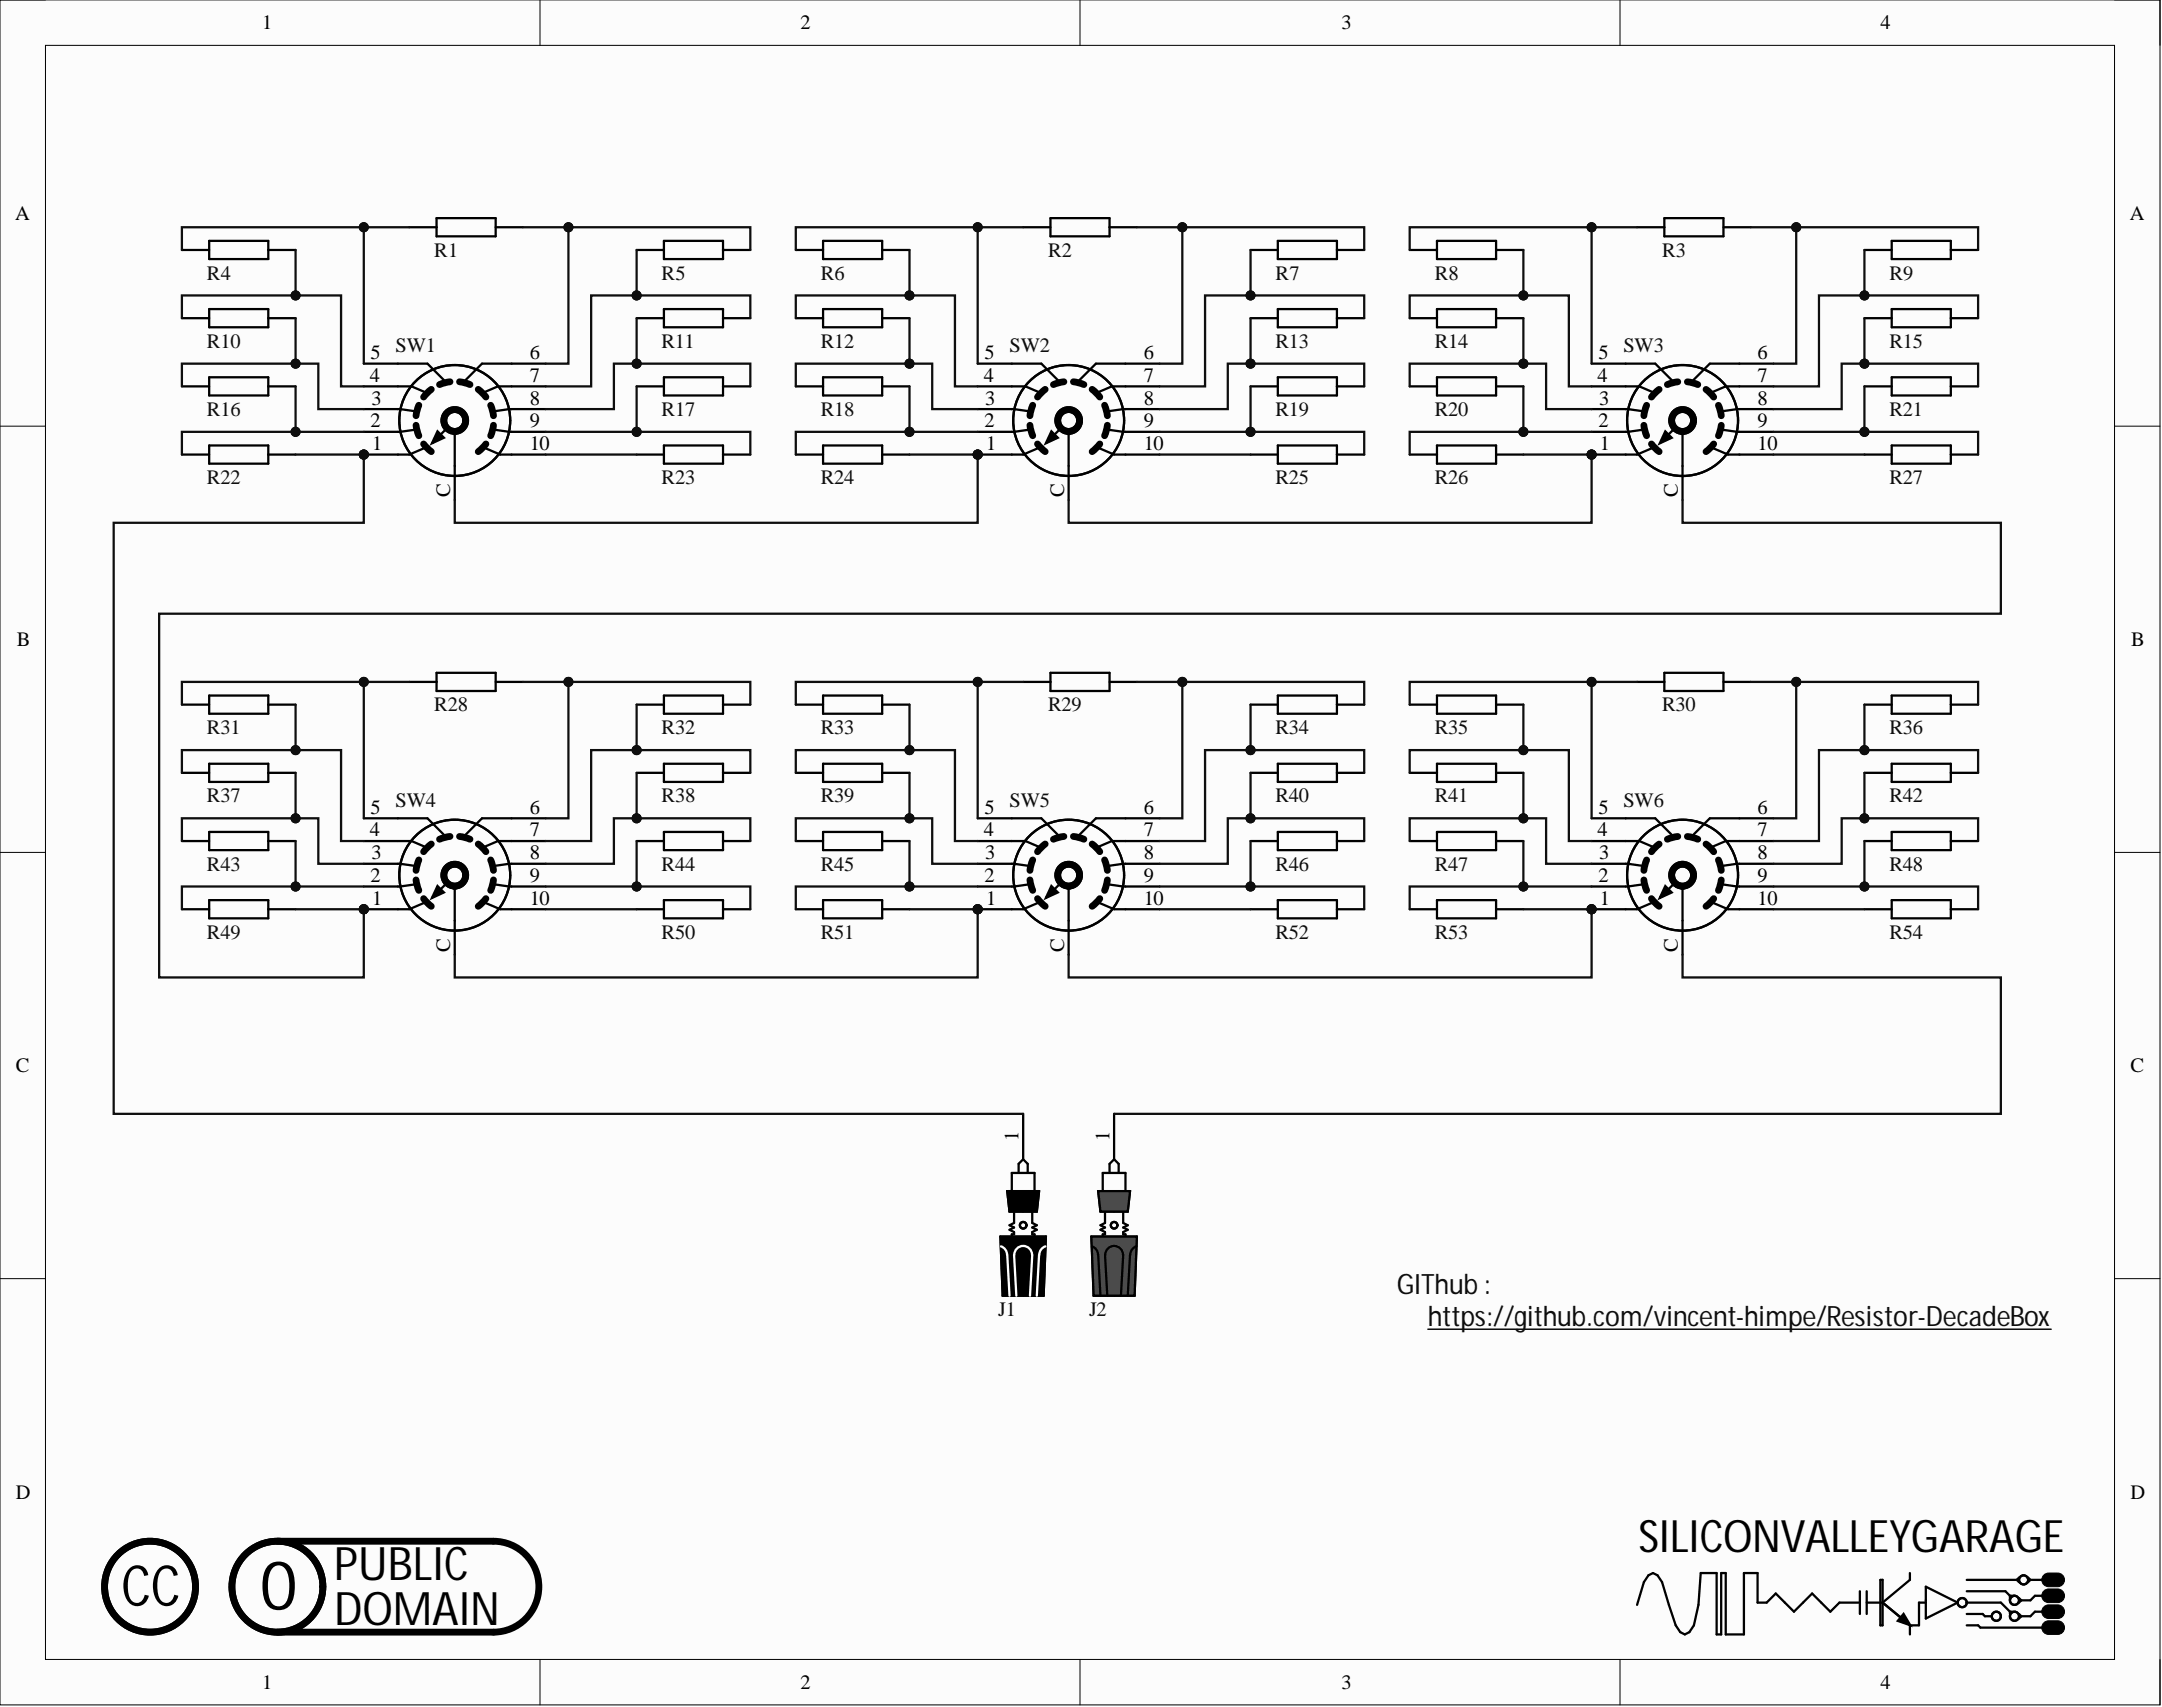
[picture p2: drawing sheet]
<svg xmlns="http://www.w3.org/2000/svg" width="241mm" height="190mm" viewBox="0 0 241 190" stroke-linecap="round" stroke-linejoin="round" font-family="sans-serif">
<defs><g id="words">
<text font-size="7.6" x="29" y="179.6">0</text>
<text font-size="6.3" x="13.5" y="179.2">CC</text>
<g font-size="5.2">
<text x="37.3" y="176.3">PUBLIC</text>
<text x="37.3" y="181.4">DOMAIN</text>
</g>
<text font-size="5" x="182.9" y="173.2">SILICONVALLEYGARAGE</text>
<g font-size="3.1" fill="#0e0e0e">
<text x="155.9" y="144.4">GIThub :</text>
<text x="159.4" y="148">https://github.com/vincent-himpe/Resistor-DecadeBox</text>
</g>
<g font-size="2.3">
<text x="29.3" y="3.3">1</text>
<text x="89.3" y="3.3">2</text>
<text x="149.7" y="3.3">3</text>
<text x="209.9" y="3.3">4</text>
<text x="1.7" y="24.5">A</text>
<text x="237.7" y="24.5">A</text>
<text x="41.4" y="40.1">5</text>
<text x="59.1" y="40.1">6</text>
<text x="109.9" y="40.1">5</text>
<text x="127.6" y="40.1">6</text>
<text x="178.4" y="40.1">5</text>
<text x="196.2" y="40.1">6</text>
<text x="41.3" y="42.6">4</text>
<text x="41.4" y="47.7">2</text>
<text x="41.4" y="45.1">3</text>
<text x="59.1" y="42.6">7</text>
<text x="59.1" y="45.1">8</text>
<text x="59.1" y="47.7">9</text>
<text x="109.8" y="42.6">4</text>
<text x="109.9" y="47.7">2</text>
<text x="110" y="45.1">3</text>
<text x="127.6" y="42.6">7</text>
<text x="127.6" y="45.1">8</text>
<text x="127.6" y="47.7">9</text>
<text x="178.3" y="42.6">4</text>
<text x="178.4" y="47.7">2</text>
<text x="178.5" y="45.1">3</text>
<text x="196.2" y="42.6">7</text>
<text x="196.2" y="45.1">8</text>
<text x="196.2" y="47.7">9</text>
<text x="41.5" y="50.2">1</text>
<text x="59.1" y="50.2">10</text>
<text x="110" y="50.2">1</text>
<text x="127.6" y="50.2">10</text>
<text x="178.6" y="50.2">1</text>
<text x="196.2" y="50.2">10</text>
<text x="50.2" y="55.5" transform="rotate(-90 50.2 55.5)">C</text>
<text x="118.8" y="55.5" transform="rotate(-90 118.8 55.5)">C</text>
<text x="187.3" y="55.5" transform="rotate(-90 187.3 55.5)">C</text>
<text x="1.9" y="72.1">B</text>
<text x="237.9" y="72.1">B</text>
<text x="41.3" y="93.4">4</text>
<text x="41.4" y="90.8">5</text>
<text x="41.4" y="95.9">3</text>
<text x="59.1" y="90.8">6</text>
<text x="59.1" y="93.4">7</text>
<text x="59.1" y="95.9">8</text>
<text x="109.8" y="93.4">4</text>
<text x="109.9" y="90.8">5</text>
<text x="110" y="95.9">3</text>
<text x="127.6" y="90.8">6</text>
<text x="127.6" y="93.4">7</text>
<text x="127.6" y="95.9">8</text>
<text x="178.3" y="93.4">4</text>
<text x="178.4" y="90.8">5</text>
<text x="178.5" y="95.9">3</text>
<text x="196.2" y="90.8">6</text>
<text x="196.2" y="93.4">7</text>
<text x="196.2" y="95.9">8</text>
<text x="41.4" y="98.4">2</text>
<text x="41.5" y="101">1</text>
<text x="59.1" y="98.4">9</text>
<text x="59.1" y="101">10</text>
<text x="109.9" y="98.4">2</text>
<text x="110" y="101">1</text>
<text x="127.6" y="98.4">9</text>
<text x="127.6" y="101">10</text>
<text x="178.4" y="98.4">2</text>
<text x="178.6" y="101">1</text>
<text x="196.2" y="98.4">9</text>
<text x="196.2" y="101">10</text>
<text x="50.2" y="106.2" transform="rotate(-90 50.2 106.2)">C</text>
<text x="118.8" y="106.2" transform="rotate(-90 118.8 106.2)">C</text>
<text x="187.3" y="106.2" transform="rotate(-90 187.3 106.2)">C</text>
<text x="1.8" y="119.7">C</text>
<text x="237.8" y="119.7">C</text>
<text x="113.7" y="127.3" transform="rotate(-90 113.7 127.3)">1</text>
<text x="123.8" y="127.3" transform="rotate(-90 123.8 127.3)">1</text>
<text x="1.8" y="167.3">D</text>
<text x="237.8" y="167.3">D</text>
<text x="29.3" y="188.5">1</text>
<text x="89.3" y="188.5">2</text>
<text x="149.7" y="188.5">3</text>
<text x="209.9" y="188.5">4</text>
</g>
<g font-size="2.3" fill="#0e0e0e">
<text x="48.5" y="28.7">R1</text>
<text x="117" y="28.7">R2</text>
<text x="185.5" y="28.7">R3</text>
<text x="23.1" y="31.2">R4</text>
<text x="73.8" y="31.2">R5</text>
<text x="91.6" y="31.2">R6</text>
<text x="142.4" y="31.2">R7</text>
<text x="160.1" y="31.2">R8</text>
<text x="210.9" y="31.2">R9</text>
<text x="23.1" y="38.8">R10</text>
<text x="44.2" y="39.3">SW1</text>
<text x="73.8" y="38.8">R11</text>
<text x="91.6" y="38.8">R12</text>
<text x="112.7" y="39.3">SW2</text>
<text x="142.4" y="38.8">R13</text>
<text x="160.1" y="38.8">R14</text>
<text x="181.2" y="39.3">SW3</text>
<text x="210.9" y="38.8">R15</text>
<text x="23.1" y="46.4">R16</text>
<text x="73.8" y="46.4">R17</text>
<text x="91.6" y="46.4">R18</text>
<text x="142.4" y="46.4">R19</text>
<text x="160.1" y="46.4">R20</text>
<text x="210.9" y="46.4">R21</text>
<text x="23.1" y="54">R22</text>
<text x="73.8" y="54">R23</text>
<text x="91.6" y="54">R24</text>
<text x="142.4" y="54">R25</text>
<text x="160.1" y="54">R26</text>
<text x="210.9" y="54">R27</text>
<text x="23.1" y="81.9">R31</text>
<text x="48.5" y="79.4">R28</text>
<text x="73.8" y="81.9">R32</text>
<text x="91.6" y="81.9">R33</text>
<text x="117" y="79.4">R29</text>
<text x="142.4" y="81.9">R34</text>
<text x="160.1" y="81.9">R35</text>
<text x="185.5" y="79.4">R30</text>
<text x="210.9" y="81.9">R36</text>
<text x="23.1" y="89.5">R37</text>
<text x="73.8" y="89.5">R38</text>
<text x="91.6" y="89.5">R39</text>
<text x="142.4" y="89.5">R40</text>
<text x="160.1" y="89.5">R41</text>
<text x="210.9" y="89.5">R42</text>
<text x="44.2" y="90.1">SW4</text>
<text x="112.7" y="90.1">SW5</text>
<text x="181.2" y="90.1">SW6</text>
<text x="23.1" y="97.2">R43</text>
<text x="73.8" y="97.2">R44</text>
<text x="91.6" y="97.2">R45</text>
<text x="142.4" y="97.2">R46</text>
<text x="160.1" y="97.2">R47</text>
<text x="210.9" y="97.2">R48</text>
<text x="23.1" y="104.8">R49</text>
<text x="73.8" y="104.8">R50</text>
<text x="91.6" y="104.8">R51</text>
<text x="142.4" y="104.8">R52</text>
<text x="160.1" y="104.8">R53</text>
<text x="210.9" y="104.8">R54</text>
<text x="111.4" y="146.9">J1</text>
<text x="121.6" y="146.9">J2</text>
</g>
</g></defs>
<path d="M0 0h241.1v190.3h-241.1z" fill-rule="evenodd" fill="#fcfcfc"/>
<path d="M0 0h241.1v190.3h-241.1z" fill="none" stroke="#000" stroke-width=".11"/>
<path d="M5.1 5.1h230.9v180.1h-230.9z" fill-rule="evenodd" fill="#fcfcfc"/>
<g fill="none" stroke="#000" stroke-width=".11">
<path d="M0 0h5.1M60.3 0v5.1M120.5 0v5.1M180.8 0v5.1M236 0h5.1v5.1M5.1 5.1h230.9v180.1h-230.9zM0 47.6h5.1M236 47.6h5.1M0 95.1h5.1M236 95.1h5.1M0 142.7h5.1M236 142.7h5.1"/>
<path d="M60.3 185.2v5.1M120.5 185.2v5.1M180.8 185.2v5.1M241.1 185.2v5.1"/>
</g>
<circle cx="40.6" cy="50.7" r=".51" fill="#0e0e0e"/>
<circle cx="40.6" cy="50.7" r=".51" fill="none" stroke="#0e0e0e" stroke-width=".11"/>
<path d="M40.6 50.7h3.8" fill="none" stroke="#000" stroke-width=".25"/>
<circle cx="40.6" cy="50.7" r=".51" fill="#0e0e0e"/>
<circle cx="40.6" cy="50.7" r=".51" fill="none" stroke="#0e0e0e" stroke-width=".11"/>
<g fill="none" stroke="#000" stroke-width=".25">
<path d="M20.3 27.9h3M20.3 35.5h3M23.3 26.9h6.6v2h-6.6zM23.3 34.5h6.6v2h-6.6zM29.9 27.9h3.1M29.9 35.5h3.1M45.7 25.4h3M48.7 24.3h6.6v2.1h-6.6zM55.3 25.4h3.1M71.1 27.9h3M71.1 35.5h3M74.1 26.9h6.6v2h-6.6z"/>
<path d="M74.1 34.5h6.6v2h-6.6zM80.7 27.9h3M80.7 35.5h3M20.3 43.1h3M20.3 50.7h3M23.3 42.1h6.6v2h-6.6zM23.3 49.7h6.6v2h-6.6zM29.9 43.1h3.1M29.9 50.7h3.1M40.6 45.7h4.1l1.7 .2M40.6 43.1h5.3l1.8 .8M40.6 40.6h7.1l2 2"/>
<path d="M46.4 47.9l-1.7 .3h-4.1M47.5 50l-1.8 .7h-1.3M48.8 48.1l.7 .8-1.3 .6zM50 47.7l-1.5 1.5M50.8 48.2v7.6M54.1 50l1.7 .7h5.1M55.1 47.9l1.7 .3h4.1M60.9 45.7h-4.1l-1.7 .2M60.9 43.1h-5.3l-1.8 .8M60.9 40.6h-7.1l-2 2M71.1 43.1h3M71.1 50.7h3"/>
<path d="M74.1 49.7h6.6v2h-6.6zM74.1 42.1h6.6v2h-6.6zM80.7 43.1h3M80.7 50.7h3"/>
<circle cx="50.8" cy="48.2" r=".25"/>
<circle cx="50.8" cy="46.9" r="6.2"/>
</g>
<g fill="none" stroke="#000" stroke-width=".76">
<path d="M46.4 47.5l.3 1.1M46.7 45.2l-.3 1.2M47.3 49.5l.8 .9M48.1 43.5l-.8 .8M50.2 42.6l-1.1 .3M51.3 42.6l1.2 .3M53.4 43.5l.8 .8M54.2 49.5l-.8 .9M54.8 45.2l.3 1.2M55.1 47.5l-.3 1.1"/>
<circle cx="50.8" cy="46.9" r="1.22"/>
</g>
<circle cx="50.8" cy="48.2" r=".25" fill="#000"/>
<path d="M48.8 48.1l.7 .8-1.3 .6z" fill="#000"/>
<circle cx="109.1" cy="50.7" r=".51" fill="#0e0e0e"/>
<circle cx="109.1" cy="50.7" r=".51" fill="none" stroke="#0e0e0e" stroke-width=".11"/>
<path d="M109.1 50.7h3.8" fill="none" stroke="#000" stroke-width=".25"/>
<circle cx="109.1" cy="50.7" r=".51" fill="#0e0e0e"/>
<circle cx="109.1" cy="50.7" r=".51" fill="none" stroke="#0e0e0e" stroke-width=".11"/>
<g fill="none" stroke="#000" stroke-width=".25">
<path d="M88.8 27.9h3.1M88.8 35.5h3.1M91.9 26.9h6.6v2h-6.6zM91.9 34.5h6.6v2h-6.6zM98.5 27.9h3M98.5 35.5h3M114.2 25.4h3M117.2 24.3h6.6v2.1h-6.6zM123.8 25.4h3.1M139.6 27.9h3M139.6 35.5h3M142.6 26.9h6.6v2h-6.6z"/>
<path d="M142.6 34.5h6.6v2h-6.6zM149.2 27.9h3.1M149.2 35.5h3.1M88.8 43.1h3.1M88.8 50.7h3.1M91.9 42.1h6.6v2h-6.6zM91.9 49.7h6.6v2h-6.6zM98.5 43.1h3M98.5 50.7h3M109.1 45.7h4.1l1.8 .2M109.1 43.1h5.3l1.8 .8M109.1 40.6h7.1l2.1 2"/>
<path d="M115 47.9l-1.8 .3h-4.1M116 50l-1.8 .7h-1.3M117.3 48.1l.8 .8-1.4 .6zM118.5 47.7l-1.5 1.5M119.3 48.2v7.6M122.6 50l1.7 .7h5.1M123.6 47.9l1.8 .3h4M129.4 45.7h-4l-1.8 .2M129.4 43.1h-5.3l-1.8 .8M129.4 40.6h-7.1l-2 2M139.6 43.1h3M139.6 50.7h3"/>
<path d="M142.6 49.7h6.6v2h-6.6zM142.6 42.1h6.6v2h-6.6zM149.2 43.1h3.1M149.2 50.7h3.1"/>
<circle cx="119.3" cy="48.2" r=".25"/>
<circle cx="119.3" cy="46.9" r="6.2"/>
</g>
<g fill="none" stroke="#000" stroke-width=".76">
<path d="M115 47.5l.3 1.1M115.3 45.2l-.3 1.2M115.8 49.5l.9 .9M116.7 43.5l-.9 .8M118.7 42.6l-1.1 .3M119.8 42.6l1.2 .3M121.9 43.5l.8 .8M122.7 49.5l-.8 .9M123.3 45.2l.3 1.2M123.6 47.5l-.3 1.1"/>
<circle cx="119.3" cy="46.9" r="1.22"/>
</g>
<circle cx="119.3" cy="48.2" r=".25" fill="#000"/>
<path d="M117.3 48.1l.8 .8-1.4 .6z" fill="#000"/>
<circle cx="177.6" cy="50.7" r=".51" fill="#0e0e0e"/>
<circle cx="177.6" cy="50.7" r=".51" fill="none" stroke="#0e0e0e" stroke-width=".11"/>
<path d="M177.6 50.7h3.8" fill="none" stroke="#000" stroke-width=".25"/>
<circle cx="177.6" cy="50.7" r=".51" fill="#0e0e0e"/>
<circle cx="177.6" cy="50.7" r=".51" fill="none" stroke="#0e0e0e" stroke-width=".11"/>
<g fill="none" stroke="#000" stroke-width=".25">
<path d="M157.3 27.9h3.1M157.3 35.5h3.1M160.4 26.9h6.6v2h-6.6zM160.4 34.5h6.6v2h-6.6zM167 27.9h3M167 35.5h3M182.7 25.4h3.1M185.8 24.3h6.6v2.1h-6.6zM192.4 25.4h3M208.1 27.9h3M208.1 35.5h3M211.1 26.9h6.6v2h-6.6z"/>
<path d="M211.1 34.5h6.6v2h-6.6zM217.7 27.9h3.1M217.7 35.5h3.1M157.3 43.1h3.1M157.3 50.7h3.1M160.4 42.1h6.6v2h-6.6zM160.4 49.7h6.6v2h-6.6zM167 43.1h3M167 50.7h3M177.6 45.7h4.1l1.8 .2M177.6 43.1h5.4l1.7 .8M177.6 40.6h7.1l2.1 2"/>
<path d="M183.5 47.9l-1.8 .3h-4.1M184.5 50l-1.8 .7h-1.3M185.9 48.1l.7 .8-1.4 .6zM187 47.7l-1.5 1.5M187.8 48.2v7.6M191.1 50l1.8 .7h5M192.1 47.9l1.8 .3h4M197.9 45.7h-4l-1.8 .2M197.9 43.1h-5.3l-1.8 .8M197.9 40.6h-7.1l-2 2M208.1 43.1h3M208.1 50.7h3"/>
<path d="M211.1 49.7h6.6v2h-6.6zM211.1 42.1h6.6v2h-6.6zM217.7 43.1h3.1M217.7 50.7h3.1"/>
<circle cx="187.8" cy="48.2" r=".26"/>
<circle cx="187.8" cy="46.9" r="6.2"/>
</g>
<g fill="none" stroke="#000" stroke-width=".76">
<path d="M183.5 47.5l.3 1.1M183.8 45.2l-.3 1.2M184.3 49.5l.9 .9M185.2 43.5l-.9 .8M187.3 42.6l-1.2 .3M188.3 42.6l1.2 .3M190.4 43.5l.9 .8M191.3 49.5l-.9 .9M191.8 45.2l.3 1.2M192.1 47.5l-.3 1.1"/>
<circle cx="187.8" cy="46.9" r="1.22"/>
</g>
<circle cx="187.8" cy="48.2" r=".26" fill="#000"/>
<path d="M185.9 48.1l.7 .8-1.4 .6z" fill="#000"/>
<circle cx="40.6" cy="101.5" r=".51" fill="#0e0e0e"/>
<circle cx="40.6" cy="101.5" r=".51" fill="none" stroke="#0e0e0e" stroke-width=".11"/>
<path d="M40.6 101.5h3.8" fill="none" stroke="#000" stroke-width=".25"/>
<circle cx="40.6" cy="101.5" r=".51" fill="#0e0e0e"/>
<circle cx="40.6" cy="101.5" r=".51" fill="none" stroke="#0e0e0e" stroke-width=".11"/>
<g fill="none" stroke="#000" stroke-width=".25">
<path d="M20.3 78.6h3M23.3 77.6h6.6v2.1h-6.6zM29.9 78.6h3.1M45.7 76.1h3M48.7 75.1h6.6v2h-6.6zM55.3 76.1h3.1M71.1 78.6h3M74.1 77.6h6.6v2.1h-6.6zM80.7 78.6h3M20.3 93.9h3M20.3 86.2h3M23.3 85.2h6.6v2.1h-6.6z"/>
<path d="M23.3 92.8h6.6v2.1h-6.6zM29.9 93.9h3.1M29.9 86.2h3.1M40.6 96.4h4.1l1.7 .3M40.6 93.9h5.3l1.8 .7M40.6 91.3h7.1l2 2.1M46.4 98.7l-1.7 .2h-4.1M48.8 98.9l.7 .7-1.3 .6zM50 98.4l-1.5 1.5M50.8 98.9v7.6M55.1 98.7l1.7 .2h4.1M60.9 96.4h-4.1l-1.7 .3"/>
<path d="M60.9 93.9h-5.3l-1.8 .7M60.9 91.3h-7.1l-2 2.1M71.1 93.9h3M71.1 86.2h3M74.1 92.8h6.6v2.1h-6.6zM74.1 85.2h6.6v2.1h-6.6zM80.7 93.9h3M80.7 86.2h3M20.3 101.5h3M23.3 100.5h6.6v2h-6.6zM29.9 101.5h3.1M47.5 100.7l-1.8 .8h-1.3"/>
<path d="M54.1 100.7l1.7 .8h5.1M71.1 101.5h3M74.1 100.5h6.6v2h-6.6zM80.7 101.5h3"/>
<circle cx="50.8" cy="98.9" r=".25"/>
<circle cx="50.8" cy="97.7" r="6.2"/>
</g>
<g fill="none" stroke="#000" stroke-width=".76">
<path d="M46.4 98.2l.3 1.2M46.7 96l-.3 1.1M48.1 94.2l-.8 .8M50.2 93.3l-1.1 .4M51.3 93.3l1.2 .4M53.4 94.2l.8 .8M54.8 96l.3 1.1M55.1 98.2l-.3 1.2M47.3 100.3l.8 .8M54.2 100.3l-.8 .8"/>
<circle cx="50.8" cy="97.7" r="1.22"/>
</g>
<circle cx="50.8" cy="98.9" r=".25" fill="#000"/>
<path d="M48.8 98.9l.7 .7-1.3 .6z" fill="#000"/>
<circle cx="109.1" cy="101.5" r=".51" fill="#0e0e0e"/>
<circle cx="109.1" cy="101.5" r=".51" fill="none" stroke="#0e0e0e" stroke-width=".11"/>
<path d="M109.1 101.5h3.8" fill="none" stroke="#000" stroke-width=".25"/>
<circle cx="109.1" cy="101.5" r=".51" fill="#0e0e0e"/>
<circle cx="109.1" cy="101.5" r=".51" fill="none" stroke="#0e0e0e" stroke-width=".11"/>
<g fill="none" stroke="#000" stroke-width=".25">
<path d="M88.8 78.6h3.1M91.9 77.6h6.6v2.1h-6.6zM98.5 78.6h3M114.2 76.1h3M117.2 75.1h6.6v2h-6.6zM123.8 76.1h3.1M139.6 78.6h3M142.6 77.6h6.6v2.1h-6.6zM149.2 78.6h3.1M88.8 93.9h3.1M88.8 86.2h3.1M91.9 85.2h6.6v2.1h-6.6z"/>
<path d="M91.9 92.8h6.6v2.1h-6.6zM98.5 93.9h3M98.5 86.2h3M109.1 96.4h4.1l1.8 .3M109.1 93.9h5.3l1.8 .7M109.1 91.3h7.1l2.1 2.1M115 98.7l-1.8 .2h-4.1M117.3 98.9l.8 .7-1.4 .6zM118.5 98.4l-1.5 1.5M119.3 98.9v7.6M123.6 98.7l1.8 .2h4M129.4 96.4h-4l-1.8 .3"/>
<path d="M129.4 93.9h-5.3l-1.8 .7M129.4 91.3h-7.1l-2 2.1M139.6 93.9h3M139.6 86.2h3M142.6 92.8h6.6v2.1h-6.6zM142.6 85.2h6.6v2.1h-6.6zM149.2 93.9h3.1M149.2 86.2h3.1M88.8 101.5h3.1M91.9 100.5h6.6v2h-6.6zM98.5 101.5h3M116 100.7l-1.8 .8h-1.3"/>
<path d="M122.6 100.7l1.7 .8h5.1M139.6 101.5h3M142.6 100.5h6.6v2h-6.6zM149.2 101.5h3.1"/>
<circle cx="119.3" cy="98.9" r=".25"/>
<circle cx="119.3" cy="97.7" r="6.2"/>
</g>
<g fill="none" stroke="#000" stroke-width=".76">
<path d="M115 98.2l.3 1.2M115.3 96l-.3 1.1M116.7 94.2l-.9 .8M118.7 93.3l-1.1 .4M119.8 93.3l1.2 .4M121.9 94.2l.8 .8M123.3 96l.3 1.1M123.6 98.2l-.3 1.2M115.8 100.3l.9 .8M122.7 100.3l-.8 .8"/>
<circle cx="119.3" cy="97.7" r="1.22"/>
</g>
<circle cx="119.3" cy="98.9" r=".25" fill="#000"/>
<path d="M117.3 98.9l.8 .7-1.4 .6z" fill="#000"/>
<circle cx="177.6" cy="101.5" r=".51" fill="#0e0e0e"/>
<circle cx="177.6" cy="101.5" r=".51" fill="none" stroke="#0e0e0e" stroke-width=".11"/>
<path d="M177.6 101.5h3.8" fill="none" stroke="#000" stroke-width=".25"/>
<circle cx="177.6" cy="101.5" r=".51" fill="#0e0e0e"/>
<circle cx="177.6" cy="101.5" r=".51" fill="none" stroke="#0e0e0e" stroke-width=".11"/>
<g fill="none" stroke="#000" stroke-width=".25">
<path d="M157.3 78.6h3.1M160.4 77.6h6.6v2.1h-6.6zM167 78.6h3M182.7 76.1h3.1M185.8 75.1h6.6v2h-6.6zM192.4 76.1h3M208.1 78.6h3M211.1 77.6h6.6v2.1h-6.6zM217.7 78.6h3.1M157.3 93.9h3.1M157.3 86.2h3.1M160.4 85.2h6.6v2.1h-6.6z"/>
<path d="M160.4 92.8h6.6v2.1h-6.6zM167 93.9h3M167 86.2h3M177.6 96.4h4.1l1.8 .3M177.6 93.9h5.4l1.7 .7M177.6 91.3h7.1l2.1 2.1M183.5 98.7l-1.8 .2h-4.1M185.9 98.9l.7 .7-1.4 .6zM187 98.4l-1.5 1.5M187.8 98.9v7.6M192.1 98.7l1.8 .2h4M197.9 96.4h-4l-1.8 .3"/>
<path d="M197.9 93.9h-5.3l-1.8 .7M197.9 91.3h-7.1l-2 2.1M208.1 93.9h3M208.1 86.2h3M211.1 92.8h6.6v2.1h-6.6zM211.1 85.2h6.6v2.1h-6.6zM217.7 93.9h3.1M217.7 86.2h3.1M157.3 101.5h3.1M160.4 100.5h6.6v2h-6.6zM167 101.5h3M184.5 100.7l-1.8 .8h-1.3"/>
<path d="M191.1 100.7l1.8 .8h5M208.1 101.5h3M211.1 100.5h6.6v2h-6.6zM217.7 101.5h3.1M111.7 138h5l-.2 6.6h-4.6zM112.4 132.9h3.6l-.3 2.3h-3zM112.9 132.9v-2h2.6v2M113.2 135.2v1.3l-.5 .2 .5 .3-.5 .2 .5 .3v.3h-.3v.2M114.2 124.3v5.1M114.2 129.4l.5 .5v1M114.2 129.4l-.5 .5v1M115.2 135.2v1.3l.5 .2-.5 .3 .5 .2-.5 .3v.3h.3v.2"/>
<path d="M121.8 138h5.1l-.3 6.6h-4.5zM122.6 132.9h3.5l-.2 2.3h-3.1zM123.1 132.9v-2h2.5v2M123.3 135.2v1.3l-.5 .2 .5 .3-.5 .2 .5 .3v.3h-.2v.2M124.3 124.3v5.1M124.3 129.4l.6 .5v1M124.3 129.4l-.5 .5v1M125.4 135.2v1.3l.5 .2-.5 .3 .5 .2-.5 .3v.3h.2v.2"/>
<circle cx="187.8" cy="98.9" r=".26"/>
<circle cx="187.8" cy="97.7" r="6.2"/>
<circle cx="114.2" cy="136.7" r=".37"/>
<circle cx="124.3" cy="136.7" r=".37"/>
</g>
<g fill="none" stroke="#000" stroke-width=".76">
<path d="M183.5 98.2l.3 1.2M183.8 96l-.3 1.1M185.2 94.2l-.9 .9M187.3 93.4l-1.2 .3M188.3 93.4l1.2 .3M190.4 94.2l.9 .9M191.8 96l.3 1.1M192.1 98.2l-.3 1.2M184.3 100.3l.9 .8M191.3 100.3l-.9 .8"/>
<circle cx="187.8" cy="97.7" r="1.22"/>
</g>
<circle cx="187.8" cy="98.9" r=".26" fill="#000"/>
<g fill="#000">
<path d="M185.9 98.9l.7 .7-1.4 .6z"/>
<path d="M112.4 132.9h3.6l-.3 2.3h-3z" fill-rule="evenodd"/>
<path d="M111.7 138h5l-.2 6.6h-4.6z" fill-rule="evenodd"/>
</g>
<path d="M111.7 139.1a.99 .99 0 0 1 .7 .9l.3 4.6M116.7 139.1a.99 .99 0 0 0-.7 .9M113.2 140l.2 4.6M113.2 140a.99 .99 0 0 1 1-1 .99 .99 0 0 1 1 1l-.2 4.6M116 140l-.3 4.6" fill="none" stroke="#fefefe" stroke-width=".25"/>
<path d="M121.8 138h5.1l-.3 6.6h-4.5z" fill-rule="evenodd" fill="#4c4c4c"/>
<path d="M121.8 138h5.1l-.3 6.6h-4.5zM121.9 139.1a.99 .99 0 0 1 .6 .9M126.8 139.1a.99 .99 0 0 0-.7 .9M122.6 140l.2 4.6M123.3 140l.3 4.6M123.4 140a.99 .99 0 0 1 .9-1 .99 .99 0 0 1 1 1M125.4 140l-.3 4.6M126.1 140l-.2 4.6" fill="none" stroke="#000" stroke-width=".25"/>
<path d="M122.6 132.9h3.5l-.2 2.3h-3.1z" fill-rule="evenodd" fill="#4c4c4c"/>
<g fill="none" stroke="#000" stroke-width=".25">
<path d="M122.6 132.9h3.5l-.2 2.3h-3.1zM207.6 178.8h-2.3l-1 1.1-2-2.1-2.1 2.1-2-2.1-1 1h-1v-3.2h-1.6v6.8h-2v-6.8h-.5v6.8h-.5v-6.8h-1.8l-.2 3.5-.5 2.3-.6 .7-.5 .3-.5-.3-.5-.7-1.5-4.8-.5-.8-.5-.2-.5 .2-.5 .8-.8 2.5M207.6 177.6v2.5M208.3 178.8h1.8M208.3 177.6v2.5M209.9 176.3h.2v5.1h-.2zM210.1 178.8l3.1 2.6M210.1 178.8l2.8 2.3M213.2 175.6v.7l-3.1 2.5M214.9 178.8h-.7v2.6h-1M214.9 177.1l3.6 1.7-3.6 1.8zM219.5 178.8h3.8l1 1.1"/>
<path d="M219.5 177.6h4.3l.5 .5M219.5 176.3h5.8M224.3 178.1h.5M224.3 179.9h.3M224.3 178.1v.5M224.3 179.9v.2M225.3 178.3l.3 .3-.3 .2M225.3 176.1l-.2 .2 .2 .3M226.4 176.3h1.7M226.4 176.1l.2 .2-.2 .3M228.1 178.1h-1l-.5 .5h-1.3M228.1 179.9h-1l-.5 .5h-1"/>
<path d="M212.5 180.1l.7 1.3-1.4-.5zM213.2 181.4v1M219.5 181.4h1.3l.2 .2h6.9M219.5 180.1h1.8l.2 .3h.8M225.3 180.1l.3 .3M225.6 180.4l-.3 .2"/>
<circle cx="219" cy="178.9" r=".51"/>
<circle cx="224.8" cy="178.6" r=".51"/>
<circle cx="225.9" cy="176.3" r=".51"/>
<circle cx="222.8" cy="180.4" r=".51"/>
<circle cx="224.8" cy="180.4" r=".51"/>
</g>
<g fill="none" stroke="#000" stroke-width=".76">
<path d="M31 172h24.1a5.1 5.1 0 0 1 5 5.1 5.1 5.1 0 0 1-5 5h-24.1"/>
<circle cx="16.7" cy="177.1" r="5.1"/>
<circle cx="16.8" cy="177.1" r="5.1"/>
<circle cx="31" cy="177.1" r="5.1"/>
</g>
<path d="M159.4 148.3h69.5" fill="none" stroke="#0e0e0e" stroke-width=".17"/>
<path d="M212.5 180.1l.7 1.3-1.4-.5z" fill="#000"/>
<path d="M228.1 179.3a2.02 2.02 0 0 1 2.1 0 .76 .76 0 0 1 .2 .9 .76 .76 0 0 1-.7 .4h-1.1a.76 .76 0 0 1-.7-.4 .76 .76 0 0 1 .2-.9zM228.1 177.6a2.02 2.02 0 0 1 2.1 0 .76 .76 0 0 1 .2 .8 .76 .76 0 0 1-.7 .4h-1.1a.76 .76 0 0 1-.7-.4 .76 .76 0 0 1 .2-.8zM228.1 175.8a2.02 2.02 0 0 1 2.1 0 .76 .76 0 0 1 .2 .8 .76 .76 0 0 1-.7 .5h-1.1a.76 .76 0 0 1-.7-.5 .76 .76 0 0 1 .2-.8zM228.1 181.1a2.02 2.02 0 0 1 2.1 0 .76 .76 0 0 1 .2 .8 .76 .76 0 0 1-.7 .5h-1.1a.76 .76 0 0 1-.7-.5 .76 .76 0 0 1 .2-.8z" fill="#000"/>
<path d="M228.1 179.3a2.02 2.02 0 0 1 2.1 0 .76 .76 0 0 1 .2 .9 .76 .76 0 0 1-.7 .4h-1.1a.76 .76 0 0 1-.7-.4 .76 .76 0 0 1 .2-.9zM228.1 177.6a2.02 2.02 0 0 1 2.1 0 .76 .76 0 0 1 .2 .8 .76 .76 0 0 1-.7 .4h-1.1a.76 .76 0 0 1-.7-.4 .76 .76 0 0 1 .2-.8zM228.1 175.8a2.02 2.02 0 0 1 2.1 0 .76 .76 0 0 1 .2 .8 .76 .76 0 0 1-.7 .5h-1.1a.76 .76 0 0 1-.7-.5 .76 .76 0 0 1 .2-.8zM228.1 181.1a2.02 2.02 0 0 1 2.1 0 .76 .76 0 0 1 .2 .8 .76 .76 0 0 1-.7 .5h-1.1a.76 .76 0 0 1-.7-.5 .76 .76 0 0 1 .2-.8z" fill="none" stroke="#000" stroke-width=".11"/>
<path d="M33 50.7h7.6" fill="none" stroke="#0e0e0e" stroke-width=".25"/>
<circle cx="40.6" cy="50.7" r=".51" fill="#0e0e0e"/>
<circle cx="40.6" cy="50.7" r=".51" fill="none" stroke="#0e0e0e" stroke-width=".11"/>
<path d="M40.6 48.2h-20.3v2.5" fill="none" stroke="#0e0e0e" stroke-width=".25"/>
<circle cx="33" cy="48.2" r=".51" fill="#0e0e0e"/>
<circle cx="33" cy="48.2" r=".51" fill="none" stroke="#0e0e0e" stroke-width=".11"/>
<path d="M33 43.1v5.1" fill="none" stroke="#0e0e0e" stroke-width=".25"/>
<circle cx="33" cy="48.2" r=".51" fill="#0e0e0e"/>
<circle cx="33" cy="48.2" r=".51" fill="none" stroke="#0e0e0e" stroke-width=".11"/>
<path d="M20.3 43.1v-2.5h15.2v5.1h5.1" fill="none" stroke="#0e0e0e" stroke-width=".25"/>
<circle cx="33" cy="40.6" r=".51" fill="#0e0e0e"/>
<circle cx="33" cy="40.6" r=".51" fill="none" stroke="#0e0e0e" stroke-width=".11"/>
<path d="M33 35.5v5.1" fill="none" stroke="#0e0e0e" stroke-width=".25"/>
<circle cx="33" cy="40.6" r=".51" fill="#0e0e0e"/>
<circle cx="33" cy="40.6" r=".51" fill="none" stroke="#0e0e0e" stroke-width=".11"/>
<path d="M20.3 35.5v-2.5h17.8v10.1h2.5" fill="none" stroke="#0e0e0e" stroke-width=".25"/>
<circle cx="33" cy="33" r=".51" fill="#0e0e0e"/>
<circle cx="33" cy="33" r=".51" fill="none" stroke="#0e0e0e" stroke-width=".11"/>
<path d="M58.4 25.4h5v15.2h-2.5" fill="none" stroke="#0e0e0e" stroke-width=".25"/>
<circle cx="63.4" cy="25.4" r=".51" fill="#0e0e0e"/>
<circle cx="63.4" cy="25.4" r=".51" fill="none" stroke="#0e0e0e" stroke-width=".11"/>
<path d="M60.9 50.7h10.2M71.1 43.1v5.1" fill="none" stroke="#0e0e0e" stroke-width=".25"/>
<circle cx="71.1" cy="48.2" r=".51" fill="#0e0e0e"/>
<circle cx="71.1" cy="48.2" r=".51" fill="none" stroke="#0e0e0e" stroke-width=".11"/>
<path d="M60.9 48.2h22.8v2.5" fill="none" stroke="#0e0e0e" stroke-width=".25"/>
<circle cx="71.1" cy="48.2" r=".51" fill="#0e0e0e"/>
<circle cx="71.1" cy="48.2" r=".51" fill="none" stroke="#0e0e0e" stroke-width=".11"/>
<path d="M71.1 35.5v5.1" fill="none" stroke="#0e0e0e" stroke-width=".25"/>
<circle cx="71.1" cy="40.6" r=".51" fill="#0e0e0e"/>
<circle cx="71.1" cy="40.6" r=".51" fill="none" stroke="#0e0e0e" stroke-width=".11"/>
<path d="M83.7 35.5v-2.5h-17.7v10.1h-5.1" fill="none" stroke="#0e0e0e" stroke-width=".25"/>
<circle cx="71.1" cy="33" r=".51" fill="#0e0e0e"/>
<circle cx="71.1" cy="33" r=".51" fill="none" stroke="#0e0e0e" stroke-width=".11"/>
<path d="M33 27.9v5.1" fill="none" stroke="#0e0e0e" stroke-width=".25"/>
<circle cx="33" cy="33" r=".51" fill="#0e0e0e"/>
<circle cx="33" cy="33" r=".51" fill="none" stroke="#0e0e0e" stroke-width=".11"/>
<path d="M40.6 25.4v15.2" fill="none" stroke="#0e0e0e" stroke-width=".25"/>
<circle cx="40.6" cy="25.4" r=".51" fill="#0e0e0e"/>
<circle cx="40.6" cy="25.4" r=".51" fill="none" stroke="#0e0e0e" stroke-width=".11"/>
<path d="M45.7 25.4h-25.4v2.5" fill="none" stroke="#0e0e0e" stroke-width=".25"/>
<circle cx="40.6" cy="25.4" r=".51" fill="#0e0e0e"/>
<circle cx="40.6" cy="25.4" r=".51" fill="none" stroke="#0e0e0e" stroke-width=".11"/>
<path d="M63.4 25.4h20.3v2.5" fill="none" stroke="#0e0e0e" stroke-width=".25"/>
<circle cx="63.4" cy="25.4" r=".51" fill="#0e0e0e"/>
<circle cx="63.4" cy="25.4" r=".51" fill="none" stroke="#0e0e0e" stroke-width=".11"/>
<path d="M71.1 27.9v5.1" fill="none" stroke="#0e0e0e" stroke-width=".25"/>
<circle cx="71.1" cy="33" r=".51" fill="#0e0e0e"/>
<circle cx="71.1" cy="33" r=".51" fill="none" stroke="#0e0e0e" stroke-width=".11"/>
<path d="M83.7 43.1v-2.5h-15.2v5.1h-7.6" fill="none" stroke="#0e0e0e" stroke-width=".25"/>
<circle cx="71.1" cy="40.6" r=".51" fill="#0e0e0e"/>
<circle cx="71.1" cy="40.6" r=".51" fill="none" stroke="#0e0e0e" stroke-width=".11"/>
<path d="M109.1 50.7v7.6h-58.3v-2.5" fill="none" stroke="#0e0e0e" stroke-width=".25"/>
<circle cx="109.1" cy="50.7" r=".51" fill="#0e0e0e"/>
<circle cx="109.1" cy="50.7" r=".51" fill="none" stroke="#0e0e0e" stroke-width=".11"/>
<path d="M101.5 50.7h7.6" fill="none" stroke="#0e0e0e" stroke-width=".25"/>
<circle cx="109.1" cy="50.7" r=".51" fill="#0e0e0e"/>
<circle cx="109.1" cy="50.7" r=".51" fill="none" stroke="#0e0e0e" stroke-width=".11"/>
<path d="M109.1 48.2h-20.3v2.5" fill="none" stroke="#0e0e0e" stroke-width=".25"/>
<circle cx="101.5" cy="48.2" r=".51" fill="#0e0e0e"/>
<circle cx="101.5" cy="48.2" r=".51" fill="none" stroke="#0e0e0e" stroke-width=".11"/>
<path d="M101.5 43.1v5.1" fill="none" stroke="#0e0e0e" stroke-width=".25"/>
<circle cx="101.5" cy="48.2" r=".51" fill="#0e0e0e"/>
<circle cx="101.5" cy="48.2" r=".51" fill="none" stroke="#0e0e0e" stroke-width=".11"/>
<path d="M88.8 43.1v-2.5h15.2v5.1h5.1" fill="none" stroke="#0e0e0e" stroke-width=".25"/>
<circle cx="101.5" cy="40.6" r=".51" fill="#0e0e0e"/>
<circle cx="101.5" cy="40.6" r=".51" fill="none" stroke="#0e0e0e" stroke-width=".11"/>
<path d="M101.5 35.5v5.1" fill="none" stroke="#0e0e0e" stroke-width=".25"/>
<circle cx="101.5" cy="40.6" r=".51" fill="#0e0e0e"/>
<circle cx="101.5" cy="40.6" r=".51" fill="none" stroke="#0e0e0e" stroke-width=".11"/>
<path d="M88.8 35.5v-2.5h17.8v10.1h2.5" fill="none" stroke="#0e0e0e" stroke-width=".25"/>
<circle cx="101.5" cy="33" r=".51" fill="#0e0e0e"/>
<circle cx="101.5" cy="33" r=".51" fill="none" stroke="#0e0e0e" stroke-width=".11"/>
<path d="M126.9 25.4h5.1v15.2h-2.6" fill="none" stroke="#0e0e0e" stroke-width=".25"/>
<circle cx="132" cy="25.4" r=".51" fill="#0e0e0e"/>
<circle cx="132" cy="25.4" r=".51" fill="none" stroke="#0e0e0e" stroke-width=".11"/>
<path d="M129.4 50.7h10.2M139.6 43.1v5.1" fill="none" stroke="#0e0e0e" stroke-width=".25"/>
<circle cx="139.6" cy="48.2" r=".51" fill="#0e0e0e"/>
<circle cx="139.6" cy="48.2" r=".51" fill="none" stroke="#0e0e0e" stroke-width=".11"/>
<path d="M129.4 48.2h22.9v2.5" fill="none" stroke="#0e0e0e" stroke-width=".25"/>
<circle cx="139.6" cy="48.2" r=".51" fill="#0e0e0e"/>
<circle cx="139.6" cy="48.2" r=".51" fill="none" stroke="#0e0e0e" stroke-width=".11"/>
<path d="M139.6 35.5v5.1" fill="none" stroke="#0e0e0e" stroke-width=".25"/>
<circle cx="139.6" cy="40.6" r=".51" fill="#0e0e0e"/>
<circle cx="139.6" cy="40.6" r=".51" fill="none" stroke="#0e0e0e" stroke-width=".11"/>
<path d="M152.3 35.5v-2.5h-17.8v10.1h-5.1" fill="none" stroke="#0e0e0e" stroke-width=".25"/>
<circle cx="139.6" cy="33" r=".51" fill="#0e0e0e"/>
<circle cx="139.6" cy="33" r=".51" fill="none" stroke="#0e0e0e" stroke-width=".11"/>
<path d="M101.5 27.9v5.1" fill="none" stroke="#0e0e0e" stroke-width=".25"/>
<circle cx="101.5" cy="33" r=".51" fill="#0e0e0e"/>
<circle cx="101.5" cy="33" r=".51" fill="none" stroke="#0e0e0e" stroke-width=".11"/>
<path d="M109.1 25.4v15.2" fill="none" stroke="#0e0e0e" stroke-width=".25"/>
<circle cx="109.1" cy="25.4" r=".51" fill="#0e0e0e"/>
<circle cx="109.1" cy="25.4" r=".51" fill="none" stroke="#0e0e0e" stroke-width=".11"/>
<path d="M114.2 25.4h-25.4v2.5" fill="none" stroke="#0e0e0e" stroke-width=".25"/>
<circle cx="109.1" cy="25.4" r=".51" fill="#0e0e0e"/>
<circle cx="109.1" cy="25.4" r=".51" fill="none" stroke="#0e0e0e" stroke-width=".11"/>
<path d="M132 25.4h20.3v2.5" fill="none" stroke="#0e0e0e" stroke-width=".25"/>
<circle cx="132" cy="25.4" r=".51" fill="#0e0e0e"/>
<circle cx="132" cy="25.4" r=".51" fill="none" stroke="#0e0e0e" stroke-width=".11"/>
<path d="M139.6 27.9v5.1" fill="none" stroke="#0e0e0e" stroke-width=".25"/>
<circle cx="139.6" cy="33" r=".51" fill="#0e0e0e"/>
<circle cx="139.6" cy="33" r=".51" fill="none" stroke="#0e0e0e" stroke-width=".11"/>
<path d="M152.3 43.1v-2.5h-15.3v5.1h-7.6" fill="none" stroke="#0e0e0e" stroke-width=".25"/>
<circle cx="139.6" cy="40.6" r=".51" fill="#0e0e0e"/>
<circle cx="139.6" cy="40.6" r=".51" fill="none" stroke="#0e0e0e" stroke-width=".11"/>
<path d="M177.6 50.7v7.6h-58.3v-2.5" fill="none" stroke="#0e0e0e" stroke-width=".25"/>
<circle cx="177.6" cy="50.7" r=".51" fill="#0e0e0e"/>
<circle cx="177.6" cy="50.7" r=".51" fill="none" stroke="#0e0e0e" stroke-width=".11"/>
<path d="M170 50.7h7.6" fill="none" stroke="#0e0e0e" stroke-width=".25"/>
<circle cx="177.6" cy="50.7" r=".51" fill="#0e0e0e"/>
<circle cx="177.6" cy="50.7" r=".51" fill="none" stroke="#0e0e0e" stroke-width=".11"/>
<path d="M177.6 48.2h-20.3v2.5" fill="none" stroke="#0e0e0e" stroke-width=".25"/>
<circle cx="170" cy="48.2" r=".51" fill="#0e0e0e"/>
<circle cx="170" cy="48.2" r=".51" fill="none" stroke="#0e0e0e" stroke-width=".11"/>
<path d="M170 43.1v5.1" fill="none" stroke="#0e0e0e" stroke-width=".25"/>
<circle cx="170" cy="48.2" r=".51" fill="#0e0e0e"/>
<circle cx="170" cy="48.2" r=".51" fill="none" stroke="#0e0e0e" stroke-width=".11"/>
<path d="M157.3 43.1v-2.5h15.3v5.1h5" fill="none" stroke="#0e0e0e" stroke-width=".25"/>
<circle cx="170" cy="40.6" r=".51" fill="#0e0e0e"/>
<circle cx="170" cy="40.6" r=".51" fill="none" stroke="#0e0e0e" stroke-width=".11"/>
<path d="M170 35.5v5.1" fill="none" stroke="#0e0e0e" stroke-width=".25"/>
<circle cx="170" cy="40.6" r=".51" fill="#0e0e0e"/>
<circle cx="170" cy="40.6" r=".51" fill="none" stroke="#0e0e0e" stroke-width=".11"/>
<path d="M157.3 35.5v-2.5h17.8v10.1h2.5" fill="none" stroke="#0e0e0e" stroke-width=".25"/>
<circle cx="170" cy="33" r=".51" fill="#0e0e0e"/>
<circle cx="170" cy="33" r=".51" fill="none" stroke="#0e0e0e" stroke-width=".11"/>
<path d="M195.4 25.4h5.1v15.2h-2.6" fill="none" stroke="#0e0e0e" stroke-width=".25"/>
<circle cx="200.5" cy="25.4" r=".51" fill="#0e0e0e"/>
<circle cx="200.5" cy="25.4" r=".51" fill="none" stroke="#0e0e0e" stroke-width=".11"/>
<path d="M197.9 50.7h10.2M208.1 43.1v5.1" fill="none" stroke="#0e0e0e" stroke-width=".25"/>
<circle cx="208.1" cy="48.2" r=".51" fill="#0e0e0e"/>
<circle cx="208.1" cy="48.2" r=".51" fill="none" stroke="#0e0e0e" stroke-width=".11"/>
<path d="M197.9 48.2h22.9v2.5" fill="none" stroke="#0e0e0e" stroke-width=".25"/>
<circle cx="208.1" cy="48.2" r=".51" fill="#0e0e0e"/>
<circle cx="208.1" cy="48.2" r=".51" fill="none" stroke="#0e0e0e" stroke-width=".11"/>
<path d="M208.1 35.5v5.1" fill="none" stroke="#0e0e0e" stroke-width=".25"/>
<circle cx="208.1" cy="40.6" r=".51" fill="#0e0e0e"/>
<circle cx="208.1" cy="40.6" r=".51" fill="none" stroke="#0e0e0e" stroke-width=".11"/>
<path d="M220.8 35.5v-2.5h-17.8v10.1h-5.1" fill="none" stroke="#0e0e0e" stroke-width=".25"/>
<circle cx="208.1" cy="33" r=".51" fill="#0e0e0e"/>
<circle cx="208.1" cy="33" r=".51" fill="none" stroke="#0e0e0e" stroke-width=".11"/>
<path d="M170 27.9v5.1" fill="none" stroke="#0e0e0e" stroke-width=".25"/>
<circle cx="170" cy="33" r=".51" fill="#0e0e0e"/>
<circle cx="170" cy="33" r=".51" fill="none" stroke="#0e0e0e" stroke-width=".11"/>
<path d="M177.6 25.4v15.2" fill="none" stroke="#0e0e0e" stroke-width=".25"/>
<circle cx="177.6" cy="25.4" r=".51" fill="#0e0e0e"/>
<circle cx="177.6" cy="25.4" r=".51" fill="none" stroke="#0e0e0e" stroke-width=".11"/>
<path d="M182.7 25.4h-25.4v2.5" fill="none" stroke="#0e0e0e" stroke-width=".25"/>
<circle cx="177.6" cy="25.4" r=".51" fill="#0e0e0e"/>
<circle cx="177.6" cy="25.4" r=".51" fill="none" stroke="#0e0e0e" stroke-width=".11"/>
<path d="M200.5 25.4h20.3v2.5" fill="none" stroke="#0e0e0e" stroke-width=".25"/>
<circle cx="200.5" cy="25.4" r=".51" fill="#0e0e0e"/>
<circle cx="200.5" cy="25.4" r=".51" fill="none" stroke="#0e0e0e" stroke-width=".11"/>
<path d="M208.1 27.9v5.1" fill="none" stroke="#0e0e0e" stroke-width=".25"/>
<circle cx="208.1" cy="33" r=".51" fill="#0e0e0e"/>
<circle cx="208.1" cy="33" r=".51" fill="none" stroke="#0e0e0e" stroke-width=".11"/>
<path d="M220.8 43.1v-2.5h-15.2v5.1h-7.7" fill="none" stroke="#0e0e0e" stroke-width=".25"/>
<circle cx="208.1" cy="40.6" r=".51" fill="#0e0e0e"/>
<circle cx="208.1" cy="40.6" r=".51" fill="none" stroke="#0e0e0e" stroke-width=".11"/>
<path d="M33 101.5h7.6" fill="none" stroke="#0e0e0e" stroke-width=".25"/>
<circle cx="40.6" cy="101.5" r=".51" fill="#0e0e0e"/>
<circle cx="40.6" cy="101.5" r=".51" fill="none" stroke="#0e0e0e" stroke-width=".11"/>
<path d="M40.6 98.9h-20.3v2.6" fill="none" stroke="#0e0e0e" stroke-width=".25"/>
<circle cx="33" cy="98.9" r=".51" fill="#0e0e0e"/>
<circle cx="33" cy="98.9" r=".51" fill="none" stroke="#0e0e0e" stroke-width=".11"/>
<path d="M33 93.9v5" fill="none" stroke="#0e0e0e" stroke-width=".25"/>
<circle cx="33" cy="98.9" r=".51" fill="#0e0e0e"/>
<circle cx="33" cy="98.9" r=".51" fill="none" stroke="#0e0e0e" stroke-width=".11"/>
<path d="M20.3 93.9v-2.6h15.2v5.1h5.1" fill="none" stroke="#0e0e0e" stroke-width=".25"/>
<circle cx="33" cy="91.3" r=".51" fill="#0e0e0e"/>
<circle cx="33" cy="91.3" r=".51" fill="none" stroke="#0e0e0e" stroke-width=".11"/>
<path d="M33 86.2v5.1" fill="none" stroke="#0e0e0e" stroke-width=".25"/>
<circle cx="33" cy="91.3" r=".51" fill="#0e0e0e"/>
<circle cx="33" cy="91.3" r=".51" fill="none" stroke="#0e0e0e" stroke-width=".11"/>
<path d="M20.3 86.2v-2.5h17.8v10.2h2.5" fill="none" stroke="#0e0e0e" stroke-width=".25"/>
<circle cx="33" cy="83.7" r=".51" fill="#0e0e0e"/>
<circle cx="33" cy="83.7" r=".51" fill="none" stroke="#0e0e0e" stroke-width=".11"/>
<path d="M58.4 76.1h5v15.2h-2.5" fill="none" stroke="#0e0e0e" stroke-width=".25"/>
<circle cx="63.4" cy="76.1" r=".51" fill="#0e0e0e"/>
<circle cx="63.4" cy="76.1" r=".51" fill="none" stroke="#0e0e0e" stroke-width=".11"/>
<path d="M71.1 93.9v5M60.9 101.5h10.2" fill="none" stroke="#0e0e0e" stroke-width=".25"/>
<circle cx="71.1" cy="98.9" r=".51" fill="#0e0e0e"/>
<circle cx="71.1" cy="98.9" r=".51" fill="none" stroke="#0e0e0e" stroke-width=".11"/>
<path d="M60.9 98.9h22.8v2.6" fill="none" stroke="#0e0e0e" stroke-width=".25"/>
<circle cx="71.1" cy="98.9" r=".51" fill="#0e0e0e"/>
<circle cx="71.1" cy="98.9" r=".51" fill="none" stroke="#0e0e0e" stroke-width=".11"/>
<path d="M71.1 86.2v5.1" fill="none" stroke="#0e0e0e" stroke-width=".25"/>
<circle cx="71.1" cy="91.3" r=".51" fill="#0e0e0e"/>
<circle cx="71.1" cy="91.3" r=".51" fill="none" stroke="#0e0e0e" stroke-width=".11"/>
<path d="M83.7 86.2v-2.5h-17.7v10.2h-5.1" fill="none" stroke="#0e0e0e" stroke-width=".25"/>
<circle cx="71.1" cy="83.7" r=".51" fill="#0e0e0e"/>
<circle cx="71.1" cy="83.7" r=".51" fill="none" stroke="#0e0e0e" stroke-width=".11"/>
<path d="M33 78.6v5.1" fill="none" stroke="#0e0e0e" stroke-width=".25"/>
<circle cx="33" cy="83.7" r=".51" fill="#0e0e0e"/>
<circle cx="33" cy="83.7" r=".51" fill="none" stroke="#0e0e0e" stroke-width=".11"/>
<path d="M40.6 76.1v15.2" fill="none" stroke="#0e0e0e" stroke-width=".25"/>
<circle cx="40.6" cy="76.1" r=".51" fill="#0e0e0e"/>
<circle cx="40.6" cy="76.1" r=".51" fill="none" stroke="#0e0e0e" stroke-width=".11"/>
<path d="M45.7 76.1h-25.4v2.5" fill="none" stroke="#0e0e0e" stroke-width=".25"/>
<circle cx="40.6" cy="76.1" r=".51" fill="#0e0e0e"/>
<circle cx="40.6" cy="76.1" r=".51" fill="none" stroke="#0e0e0e" stroke-width=".11"/>
<path d="M63.4 76.1h20.3v2.5" fill="none" stroke="#0e0e0e" stroke-width=".25"/>
<circle cx="63.4" cy="76.1" r=".51" fill="#0e0e0e"/>
<circle cx="63.4" cy="76.1" r=".51" fill="none" stroke="#0e0e0e" stroke-width=".11"/>
<path d="M71.1 78.6v5.1" fill="none" stroke="#0e0e0e" stroke-width=".25"/>
<circle cx="71.1" cy="83.7" r=".51" fill="#0e0e0e"/>
<circle cx="71.1" cy="83.7" r=".51" fill="none" stroke="#0e0e0e" stroke-width=".11"/>
<path d="M83.7 93.9v-2.6h-15.2v5.1h-7.6" fill="none" stroke="#0e0e0e" stroke-width=".25"/>
<circle cx="71.1" cy="91.3" r=".51" fill="#0e0e0e"/>
<circle cx="71.1" cy="91.3" r=".51" fill="none" stroke="#0e0e0e" stroke-width=".11"/>
<path d="M109.1 101.5v7.6h-58.3v-2.6" fill="none" stroke="#0e0e0e" stroke-width=".25"/>
<circle cx="109.1" cy="101.5" r=".51" fill="#0e0e0e"/>
<circle cx="109.1" cy="101.5" r=".51" fill="none" stroke="#0e0e0e" stroke-width=".11"/>
<path d="M101.5 101.5h7.6" fill="none" stroke="#0e0e0e" stroke-width=".25"/>
<circle cx="109.1" cy="101.5" r=".51" fill="#0e0e0e"/>
<circle cx="109.1" cy="101.5" r=".51" fill="none" stroke="#0e0e0e" stroke-width=".11"/>
<path d="M109.1 98.9h-20.3v2.6" fill="none" stroke="#0e0e0e" stroke-width=".25"/>
<circle cx="101.5" cy="98.9" r=".51" fill="#0e0e0e"/>
<circle cx="101.5" cy="98.9" r=".51" fill="none" stroke="#0e0e0e" stroke-width=".11"/>
<path d="M101.5 93.9v5" fill="none" stroke="#0e0e0e" stroke-width=".25"/>
<circle cx="101.5" cy="98.9" r=".51" fill="#0e0e0e"/>
<circle cx="101.5" cy="98.9" r=".51" fill="none" stroke="#0e0e0e" stroke-width=".11"/>
<path d="M88.8 93.9v-2.6h15.2v5.1h5.1" fill="none" stroke="#0e0e0e" stroke-width=".25"/>
<circle cx="101.5" cy="91.3" r=".51" fill="#0e0e0e"/>
<circle cx="101.5" cy="91.3" r=".51" fill="none" stroke="#0e0e0e" stroke-width=".11"/>
<path d="M101.5 86.2v5.1" fill="none" stroke="#0e0e0e" stroke-width=".25"/>
<circle cx="101.5" cy="91.3" r=".51" fill="#0e0e0e"/>
<circle cx="101.5" cy="91.3" r=".51" fill="none" stroke="#0e0e0e" stroke-width=".11"/>
<path d="M88.8 86.2v-2.5h17.8v10.2h2.5" fill="none" stroke="#0e0e0e" stroke-width=".25"/>
<circle cx="101.5" cy="83.7" r=".51" fill="#0e0e0e"/>
<circle cx="101.5" cy="83.7" r=".51" fill="none" stroke="#0e0e0e" stroke-width=".11"/>
<path d="M126.9 76.1h5.1v15.2h-2.6" fill="none" stroke="#0e0e0e" stroke-width=".25"/>
<circle cx="132" cy="76.1" r=".51" fill="#0e0e0e"/>
<circle cx="132" cy="76.1" r=".51" fill="none" stroke="#0e0e0e" stroke-width=".11"/>
<path d="M139.6 93.9v5M129.4 101.5h10.2" fill="none" stroke="#0e0e0e" stroke-width=".25"/>
<circle cx="139.6" cy="98.9" r=".51" fill="#0e0e0e"/>
<circle cx="139.6" cy="98.9" r=".51" fill="none" stroke="#0e0e0e" stroke-width=".11"/>
<path d="M129.4 98.9h22.9v2.6" fill="none" stroke="#0e0e0e" stroke-width=".25"/>
<circle cx="139.6" cy="98.9" r=".51" fill="#0e0e0e"/>
<circle cx="139.6" cy="98.9" r=".51" fill="none" stroke="#0e0e0e" stroke-width=".11"/>
<path d="M139.6 86.2v5.1" fill="none" stroke="#0e0e0e" stroke-width=".25"/>
<circle cx="139.6" cy="91.3" r=".51" fill="#0e0e0e"/>
<circle cx="139.6" cy="91.3" r=".51" fill="none" stroke="#0e0e0e" stroke-width=".11"/>
<path d="M152.3 86.2v-2.5h-17.8v10.2h-5.1" fill="none" stroke="#0e0e0e" stroke-width=".25"/>
<circle cx="139.6" cy="83.7" r=".51" fill="#0e0e0e"/>
<circle cx="139.6" cy="83.7" r=".51" fill="none" stroke="#0e0e0e" stroke-width=".11"/>
<path d="M101.5 78.6v5.1" fill="none" stroke="#0e0e0e" stroke-width=".25"/>
<circle cx="101.5" cy="83.7" r=".51" fill="#0e0e0e"/>
<circle cx="101.5" cy="83.7" r=".51" fill="none" stroke="#0e0e0e" stroke-width=".11"/>
<path d="M109.1 76.1v15.2" fill="none" stroke="#0e0e0e" stroke-width=".25"/>
<circle cx="109.1" cy="76.1" r=".51" fill="#0e0e0e"/>
<circle cx="109.1" cy="76.1" r=".51" fill="none" stroke="#0e0e0e" stroke-width=".11"/>
<path d="M114.2 76.1h-25.4v2.5" fill="none" stroke="#0e0e0e" stroke-width=".25"/>
<circle cx="109.1" cy="76.1" r=".51" fill="#0e0e0e"/>
<circle cx="109.1" cy="76.1" r=".51" fill="none" stroke="#0e0e0e" stroke-width=".11"/>
<path d="M132 76.1h20.3v2.5" fill="none" stroke="#0e0e0e" stroke-width=".25"/>
<circle cx="132" cy="76.1" r=".51" fill="#0e0e0e"/>
<circle cx="132" cy="76.1" r=".51" fill="none" stroke="#0e0e0e" stroke-width=".11"/>
<path d="M139.6 78.6v5.1" fill="none" stroke="#0e0e0e" stroke-width=".25"/>
<circle cx="139.6" cy="83.7" r=".51" fill="#0e0e0e"/>
<circle cx="139.6" cy="83.7" r=".51" fill="none" stroke="#0e0e0e" stroke-width=".11"/>
<path d="M152.3 93.9v-2.6h-15.3v5.1h-7.6" fill="none" stroke="#0e0e0e" stroke-width=".25"/>
<circle cx="139.6" cy="91.3" r=".51" fill="#0e0e0e"/>
<circle cx="139.6" cy="91.3" r=".51" fill="none" stroke="#0e0e0e" stroke-width=".11"/>
<path d="M177.6 101.5v7.6h-58.3v-2.6" fill="none" stroke="#0e0e0e" stroke-width=".25"/>
<circle cx="177.6" cy="101.5" r=".51" fill="#0e0e0e"/>
<circle cx="177.6" cy="101.5" r=".51" fill="none" stroke="#0e0e0e" stroke-width=".11"/>
<path d="M170 101.5h7.6" fill="none" stroke="#0e0e0e" stroke-width=".25"/>
<circle cx="177.6" cy="101.5" r=".51" fill="#0e0e0e"/>
<circle cx="177.6" cy="101.5" r=".51" fill="none" stroke="#0e0e0e" stroke-width=".11"/>
<path d="M177.6 98.9h-20.3v2.6" fill="none" stroke="#0e0e0e" stroke-width=".25"/>
<circle cx="170" cy="98.9" r=".51" fill="#0e0e0e"/>
<circle cx="170" cy="98.9" r=".51" fill="none" stroke="#0e0e0e" stroke-width=".11"/>
<path d="M170 93.9v5" fill="none" stroke="#0e0e0e" stroke-width=".25"/>
<circle cx="170" cy="98.9" r=".51" fill="#0e0e0e"/>
<circle cx="170" cy="98.9" r=".51" fill="none" stroke="#0e0e0e" stroke-width=".11"/>
<path d="M157.3 93.9v-2.6h15.3v5.1h5" fill="none" stroke="#0e0e0e" stroke-width=".25"/>
<circle cx="170" cy="91.3" r=".51" fill="#0e0e0e"/>
<circle cx="170" cy="91.3" r=".51" fill="none" stroke="#0e0e0e" stroke-width=".11"/>
<path d="M170 86.2v5.1" fill="none" stroke="#0e0e0e" stroke-width=".25"/>
<circle cx="170" cy="91.3" r=".51" fill="#0e0e0e"/>
<circle cx="170" cy="91.3" r=".51" fill="none" stroke="#0e0e0e" stroke-width=".11"/>
<path d="M157.3 86.2v-2.5h17.8v10.2h2.5" fill="none" stroke="#0e0e0e" stroke-width=".25"/>
<circle cx="170" cy="83.7" r=".51" fill="#0e0e0e"/>
<circle cx="170" cy="83.7" r=".51" fill="none" stroke="#0e0e0e" stroke-width=".11"/>
<path d="M195.4 76.1h5.1v15.2h-2.6" fill="none" stroke="#0e0e0e" stroke-width=".25"/>
<circle cx="200.5" cy="76.1" r=".51" fill="#0e0e0e"/>
<circle cx="200.5" cy="76.1" r=".51" fill="none" stroke="#0e0e0e" stroke-width=".11"/>
<path d="M208.1 93.9v5M197.9 101.5h10.2" fill="none" stroke="#0e0e0e" stroke-width=".25"/>
<circle cx="208.1" cy="98.9" r=".51" fill="#0e0e0e"/>
<circle cx="208.1" cy="98.9" r=".51" fill="none" stroke="#0e0e0e" stroke-width=".11"/>
<path d="M197.9 98.9h22.9v2.6" fill="none" stroke="#0e0e0e" stroke-width=".25"/>
<circle cx="208.1" cy="98.9" r=".51" fill="#0e0e0e"/>
<circle cx="208.1" cy="98.9" r=".51" fill="none" stroke="#0e0e0e" stroke-width=".11"/>
<path d="M208.1 86.2v5.1" fill="none" stroke="#0e0e0e" stroke-width=".25"/>
<circle cx="208.1" cy="91.3" r=".51" fill="#0e0e0e"/>
<circle cx="208.1" cy="91.3" r=".51" fill="none" stroke="#0e0e0e" stroke-width=".11"/>
<path d="M220.8 86.2v-2.5h-17.8v10.2h-5.1" fill="none" stroke="#0e0e0e" stroke-width=".25"/>
<circle cx="208.1" cy="83.7" r=".51" fill="#0e0e0e"/>
<circle cx="208.1" cy="83.7" r=".51" fill="none" stroke="#0e0e0e" stroke-width=".11"/>
<path d="M170 78.6v5.1" fill="none" stroke="#0e0e0e" stroke-width=".25"/>
<circle cx="170" cy="83.7" r=".51" fill="#0e0e0e"/>
<circle cx="170" cy="83.7" r=".51" fill="none" stroke="#0e0e0e" stroke-width=".11"/>
<path d="M177.6 76.1v15.2" fill="none" stroke="#0e0e0e" stroke-width=".25"/>
<circle cx="177.6" cy="76.1" r=".51" fill="#0e0e0e"/>
<circle cx="177.6" cy="76.1" r=".51" fill="none" stroke="#0e0e0e" stroke-width=".11"/>
<path d="M182.7 76.1h-25.4v2.5" fill="none" stroke="#0e0e0e" stroke-width=".25"/>
<circle cx="177.6" cy="76.1" r=".51" fill="#0e0e0e"/>
<circle cx="177.6" cy="76.1" r=".51" fill="none" stroke="#0e0e0e" stroke-width=".11"/>
<path d="M200.5 76.1h20.3v2.5" fill="none" stroke="#0e0e0e" stroke-width=".25"/>
<circle cx="200.5" cy="76.1" r=".51" fill="#0e0e0e"/>
<circle cx="200.5" cy="76.1" r=".51" fill="none" stroke="#0e0e0e" stroke-width=".11"/>
<path d="M208.1 78.6v5.1" fill="none" stroke="#0e0e0e" stroke-width=".25"/>
<circle cx="208.1" cy="83.7" r=".51" fill="#0e0e0e"/>
<circle cx="208.1" cy="83.7" r=".51" fill="none" stroke="#0e0e0e" stroke-width=".11"/>
<path d="M220.8 93.9v-2.6h-15.2v5.1h-7.7" fill="none" stroke="#0e0e0e" stroke-width=".25"/>
<circle cx="208.1" cy="91.3" r=".51" fill="#0e0e0e"/>
<circle cx="208.1" cy="91.3" r=".51" fill="none" stroke="#0e0e0e" stroke-width=".11"/>
<path d="M187.8 55.8v2.5h35.5v10.2h-205.5v40.6h22.8v-7.6" fill="none" stroke="#0e0e0e" stroke-width=".25"/>
<circle cx="40.6" cy="101.5" r=".51" fill="#0e0e0e"/>
<circle cx="40.6" cy="101.5" r=".51" fill="none" stroke="#0e0e0e" stroke-width=".11"/>
<path d="M40.6 50.7v7.6h-27.9v66h101.5M187.8 106.5v2.6h35.5v15.2h-99" fill="none" stroke="#0e0e0e" stroke-width=".25"/>
<circle cx="40.6" cy="50.7" r=".51" fill="#0e0e0e"/>
<circle cx="40.6" cy="50.7" r=".51" fill="none" stroke="#0e0e0e" stroke-width=".11"/>
<use href="#words"/>
</svg>
